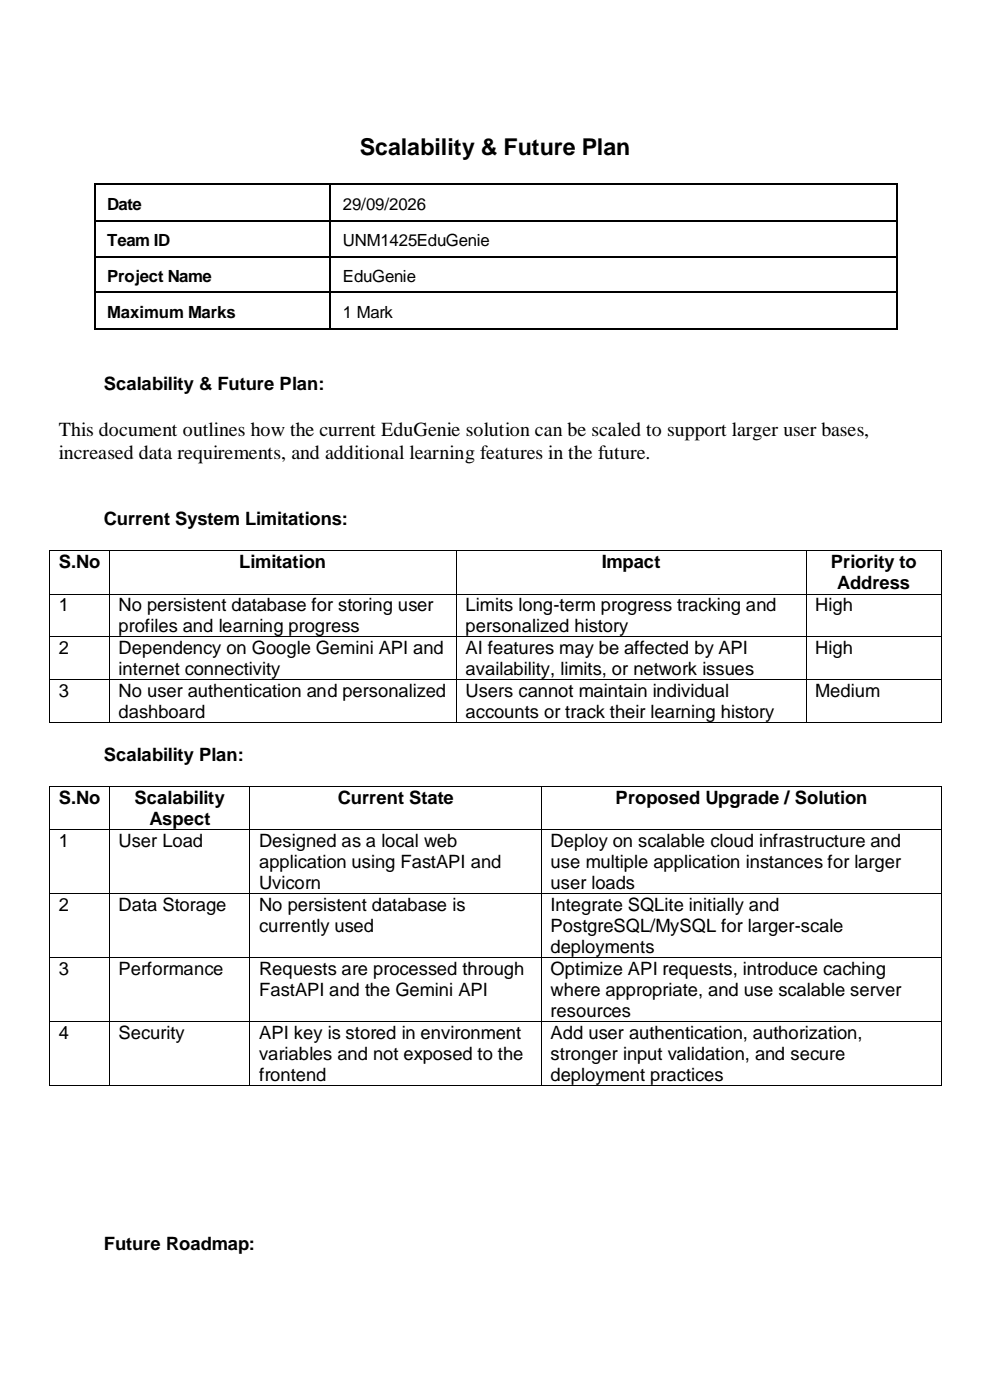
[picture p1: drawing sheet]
<svg xmlns="http://www.w3.org/2000/svg" width="210mm" height="297mm" viewBox="0 0 210 297" stroke-linecap="round" stroke-linejoin="round" font-family="sans-serif">
<defs><g id="words">
<text font-size="4.9" x="76.3" y="32.9">Scalability &amp; Future Plan</text>
<g font-size="4.2">
<text x="12.5" y="92.6">This document outlines how the current EduGenie solution can be scaled to support larger user bases,</text>
<text x="12.5" y="97.5">increased data requirements, and additional learning features in the future.</text>
</g>
<g font-size="3.9">
<text x="22" y="82.8">Scalability &amp; Future Plan:</text>
<text x="22" y="111.4">Current System Limitations:</text>
<text x="12.5" y="120.5">S.No</text>
<text x="50.7" y="120.5">Limitation</text>
<text x="127.6" y="120.5">Impact</text>
<text x="176.3" y="120.5">Priority to</text>
<text x="177.6" y="125">Address</text>
<text x="12.5" y="129.7">1</text>
<text x="25.2" y="129.7">No persistent database for storing user</text>
<text x="98.8" y="129.7">Limits long-term progress tracking and</text>
<text x="173" y="129.7">High</text>
<text x="25.2" y="134.2">profiles and learning progress</text>
<text x="98.8" y="134.2">personalized history</text>
<text x="12.5" y="138.8">2</text>
<text x="25.2" y="138.8">Dependency on Google Gemini API and</text>
<text x="25.2" y="143.3">internet connectivity</text>
<text x="98.8" y="138.8">AI features may be affected by API</text>
<text x="98.8" y="143.3">availability, limits, or network issues</text>
<text x="173" y="138.8">High</text>
<text x="12.5" y="147.9">3</text>
<text x="25.2" y="147.9">No user authentication and personalized</text>
<text x="98.8" y="147.9">Users cannot maintain individual</text>
<text x="173" y="147.9">Medium</text>
<text x="25.2" y="152.4">dashboard</text>
<text x="98.8" y="152.4">accounts or track their learning history</text>
<text x="22" y="161.4">Scalability Plan:</text>
<text x="12.5" y="170.5">S.No</text>
<text x="28.5" y="170.5">Scalability</text>
<text x="71.7" y="170.5">Current State</text>
<text x="130.6" y="170.5">Proposed Upgrade / Solution</text>
<text x="12.5" y="179.7">1</text>
<text x="25.2" y="179.7">User Load</text>
<text x="31.7" y="175">Aspect</text>
<text x="55" y="179.7">Designed as a local web</text>
<text x="116.8" y="179.7">Deploy on scalable cloud infrastructure and</text>
<text x="55" y="184.1">application using FastAPI and</text>
<text x="116.8" y="184.1">use multiple application instances for larger</text>
<text x="55" y="188.6">Uvicorn</text>
<text x="116.8" y="188.6">user loads</text>
<text x="12.5" y="193.3">2</text>
<text x="25.2" y="193.3">Data Storage</text>
<text x="55" y="193.3">No persistent database is</text>
<text x="55" y="197.7">currently used</text>
<text x="116.8" y="193.3">Integrate SQLite initially and</text>
<text x="116.8" y="197.7">PostgreSQL/MySQL for larger-scale</text>
<text x="116.8" y="202.2">deployments</text>
<text x="12.5" y="206.8">3</text>
<text x="25.2" y="206.8">Performance</text>
<text x="55" y="206.8">Requests are processed through</text>
<text x="116.8" y="206.8">Optimize API requests, introduce caching</text>
<text x="55" y="211.3">FastAPI and the Gemini API</text>
<text x="116.8" y="211.3">where appropriate, and use scalable server</text>
<text x="116.8" y="215.7">resources</text>
<text x="12.5" y="220.4">4</text>
<text x="25.2" y="220.4">Security</text>
<text x="55" y="220.4">API key is stored in environment</text>
<text x="116.8" y="220.4">Add user authentication, authorization,</text>
<text x="55" y="224.9">variables and not exposed to the</text>
<text x="116.8" y="224.9">stronger input validation, and secure</text>
<text x="55" y="229.3">frontend</text>
<text x="116.8" y="229.3">deployment practices</text>
<text x="22" y="265.1">Future Roadmap:</text>
</g>
<g font-size="3.6">
<text x="22.7" y="44.5">Date</text>
<text x="72.8" y="44.6">29/09/2026</text>
<text x="22.7" y="52.1">Team ID</text>
<text x="72.8" y="52.2">UNM1425EduGenie</text>
<text x="22.7" y="59.8">Project Name</text>
<text x="72.8" y="59.9">EduGenie</text>
<text x="22.7" y="67.4">Maximum Marks</text>
<text x="72.8" y="67.5">1 Mark</text>
</g>
</g></defs>
<g fill="#000">
<path d="M20.1 39h.3v.3h-.3z" fill-rule="evenodd"/>
<path d="M20.1 39h.3v.3h-.3z" fill-rule="evenodd"/>
<path d="M69.9 39h.3v.3h-.3z" fill-rule="evenodd"/>
<path d="M190.2 39h.3v.3h-.3z" fill-rule="evenodd"/>
<path d="M190.2 39h.3v.3h-.3z" fill-rule="evenodd"/>
<path d="M20.1 46.7h.3v.3h-.3z" fill-rule="evenodd"/>
<path d="M20.1 54.5h.3v.3h-.3z" fill-rule="evenodd"/>
<path d="M69.9 46.7h.3v.3h-.3z" fill-rule="evenodd"/>
<path d="M69.9 54.5h.3v.3h-.3z" fill-rule="evenodd"/>
<path d="M190.2 46.7h.3v.3h-.3z" fill-rule="evenodd"/>
<path d="M190.2 54.5h.3v.3h-.3z" fill-rule="evenodd"/>
<path d="M20.1 61.8h.3v.4h-.3z" fill-rule="evenodd"/>
<path d="M20.1 69.6h.3v.4h-.3z" fill-rule="evenodd"/>
<path d="M20.1 69.6h.3v.4h-.3z" fill-rule="evenodd"/>
<path d="M69.9 61.8h.3v.4h-.3z" fill-rule="evenodd"/>
<path d="M69.9 69.6h.3v.4h-.3z" fill-rule="evenodd"/>
<path d="M190.2 61.8h.3v.4h-.3z" fill-rule="evenodd"/>
<path d="M190.2 69.6h.3v.4h-.3z" fill-rule="evenodd"/>
<path d="M190.2 69.6h.3v.4h-.3z" fill-rule="evenodd"/>
<path d="M10.4 116.8h.2v.2h-.2z" fill-rule="evenodd"/>
<path d="M10.4 116.8h.2v.2h-.2z" fill-rule="evenodd"/>
<path d="M23.1 116.8h.2v.2h-.2z" fill-rule="evenodd"/>
<path d="M96.7 116.8h.2v.2h-.2z" fill-rule="evenodd"/>
<path d="M170.9 116.8h.2v.2h-.2z" fill-rule="evenodd"/>
<path d="M199.6 116.8h.2v.2h-.2z" fill-rule="evenodd"/>
<path d="M199.6 116.8h.2v.2h-.2z" fill-rule="evenodd"/>
<path d="M10.4 125.9h.2v.2h-.2z" fill-rule="evenodd"/>
<path d="M10.4 135h.2v.2h-.2z" fill-rule="evenodd"/>
<path d="M23.1 125.9h.2v.2h-.2z" fill-rule="evenodd"/>
<path d="M23.1 135h.2v.2h-.2z" fill-rule="evenodd"/>
<path d="M96.7 125.9h.2v.2h-.2z" fill-rule="evenodd"/>
<path d="M96.7 135h.2v.2h-.2z" fill-rule="evenodd"/>
<path d="M170.9 125.9h.2v.2h-.2z" fill-rule="evenodd"/>
<path d="M170.9 135h.2v.2h-.2z" fill-rule="evenodd"/>
<path d="M199.6 125.9h.2v.2h-.2z" fill-rule="evenodd"/>
<path d="M199.6 135h.2v.2h-.2z" fill-rule="evenodd"/>
<path d="M10.4 144.1h.2v.2h-.2z" fill-rule="evenodd"/>
<path d="M10.4 153.2h.2v.2h-.2z" fill-rule="evenodd"/>
<path d="M10.4 153.2h.2v.2h-.2z" fill-rule="evenodd"/>
<path d="M23.1 144.1h.2v.2h-.2z" fill-rule="evenodd"/>
<path d="M23.1 153.2h.2v.2h-.2z" fill-rule="evenodd"/>
<path d="M96.7 144.1h.2v.2h-.2z" fill-rule="evenodd"/>
<path d="M96.7 153.2h.2v.2h-.2z" fill-rule="evenodd"/>
<path d="M170.9 144.1h.2v.2h-.2z" fill-rule="evenodd"/>
<path d="M170.9 153.2h.2v.2h-.2z" fill-rule="evenodd"/>
<path d="M199.6 144.1h.2v.2h-.2z" fill-rule="evenodd"/>
<path d="M199.6 153.2h.2v.2h-.2z" fill-rule="evenodd"/>
<path d="M199.6 153.2h.2v.2h-.2z" fill-rule="evenodd"/>
<path d="M10.4 166.8h.2v.1h-.2z" fill-rule="evenodd"/>
<path d="M10.4 166.8h.2v.1h-.2z" fill-rule="evenodd"/>
<path d="M10.4 175.9h.2v.2h-.2z" fill-rule="evenodd"/>
<path d="M23.1 166.8h.2v.1h-.2z" fill-rule="evenodd"/>
<path d="M23.1 175.9h.2v.2h-.2z" fill-rule="evenodd"/>
<path d="M52.9 166.8h.2v.1h-.2z" fill-rule="evenodd"/>
<path d="M52.9 175.9h.2v.2h-.2z" fill-rule="evenodd"/>
<path d="M114.8 166.8h.1v.1h-.1z" fill-rule="evenodd"/>
<path d="M114.8 175.9h.1v.2h-.1z" fill-rule="evenodd"/>
<path d="M199.6 166.8h.2v.1h-.2z" fill-rule="evenodd"/>
<path d="M199.6 166.8h.2v.1h-.2z" fill-rule="evenodd"/>
<path d="M199.6 175.9h.2v.2h-.2z" fill-rule="evenodd"/>
<path d="M10.4 189.4h.2v.2h-.2z" fill-rule="evenodd"/>
<path d="M23.1 189.4h.2v.2h-.2z" fill-rule="evenodd"/>
<path d="M52.9 189.4h.2v.2h-.2z" fill-rule="evenodd"/>
<path d="M114.8 189.4h.1v.2h-.1z" fill-rule="evenodd"/>
<path d="M199.6 189.4h.2v.2h-.2z" fill-rule="evenodd"/>
<path d="M10.4 203h.2v.2h-.2z" fill-rule="evenodd"/>
<path d="M10.4 216.6h.2v.1h-.2z" fill-rule="evenodd"/>
<path d="M23.1 203h.2v.2h-.2z" fill-rule="evenodd"/>
<path d="M23.1 216.6h.2v.1h-.2z" fill-rule="evenodd"/>
<path d="M52.9 203h.2v.2h-.2z" fill-rule="evenodd"/>
<path d="M52.9 216.6h.2v.1h-.2z" fill-rule="evenodd"/>
<path d="M114.8 203h.1v.2h-.1z" fill-rule="evenodd"/>
<path d="M114.8 216.6h.1v.1h-.1z" fill-rule="evenodd"/>
<path d="M199.6 203h.2v.2h-.2z" fill-rule="evenodd"/>
<path d="M199.6 216.6h.2v.1h-.2z" fill-rule="evenodd"/>
<path d="M10.4 230.2h.2v.2h-.2z" fill-rule="evenodd"/>
<path d="M10.4 230.2h.2v.2h-.2z" fill-rule="evenodd"/>
<path d="M23.1 230.2h.2v.2h-.2z" fill-rule="evenodd"/>
<path d="M52.9 230.2h.2v.2h-.2z" fill-rule="evenodd"/>
<path d="M114.8 230.2h.1v.2h-.1z" fill-rule="evenodd"/>
<path d="M199.6 230.2h.2v.2h-.2z" fill-rule="evenodd"/>
<path d="M199.6 230.2h.2v.2h-.2z" fill-rule="evenodd"/>
</g>
<g fill="none" stroke="#000" stroke-width=".34">
<path d="M20.2 39.3v7.4M20.4 39.1h49.5M70 39.3v7.4M70.2 39.1h120M190.3 39.3v7.4M20.2 47v7.5M20.2 54.8v7M20.4 46.8h49.5M20.4 54.6h49.5M70 47v7.5M70 54.8v7M70.2 46.8h120"/>
<path d="M70.2 54.6h120M190.3 47v7.5M190.3 54.8v7M20.2 62.2v7.4M20.4 62h49.5M20.4 69.8h49.5M70 62.2v7.4M70.2 62h120M70.2 69.8h120M190.3 62.2v7.4"/>
</g>
<g fill="none" stroke="#000" stroke-width=".21">
<path d="M10.5 117v8.9M10.6 116.9h12.5M23.2 117v8.9M23.3 116.9h73.4M96.8 117v8.9M96.9 116.9h74M171 117v8.9M171.1 116.9h28.5M199.7 117v8.9M10.5 126.1v8.9M10.5 135.2v8.9M10.6 126h12.5"/>
<path d="M10.6 135.1h12.5M23.2 126.1v8.9M23.2 135.2v8.9M23.3 126h73.4M23.3 135.1h73.4M96.8 126.1v8.9M96.8 135.2v8.9M96.9 126h74M96.9 135.1h74M171 126.1v8.9M171 135.2v8.9M171.1 126h28.5"/>
<path d="M171.1 135.1h28.5M199.7 126.1v8.9M199.7 135.2v8.9M10.5 144.3v8.9M10.6 144.2h12.5M10.6 153.3h12.5M23.2 144.3v8.9M23.3 144.2h73.4M23.3 153.3h73.4M96.8 144.3v8.9M96.9 144.2h74M96.9 153.3h74"/>
<path d="M171 144.3v8.9M171.1 144.2h28.5M171.1 153.3h28.5M199.7 144.3v8.9M10.5 166.9v9M10.5 176.1v13.3M10.6 166.8h12.5M10.6 176h12.5M23.2 166.9v9M23.2 176.1v13.3M23.3 166.8h29.6M23.3 176h29.6"/>
<path d="M53 166.9v9M53 176.1v13.3M53.1 166.8h61.7M53.1 176h61.7M114.9 166.9v9M114.9 176.1v13.3M114.9 166.8h84.7M114.9 176h84.7M199.7 166.9v9M199.7 176.1v13.3M10.5 189.6v13.4M10.6 189.5h12.5"/>
<path d="M23.2 189.6v13.4M23.3 189.5h29.6M53 189.6v13.4M53.1 189.5h61.7M114.9 189.6v13.4M114.9 189.5h84.7M199.7 189.6v13.4M10.5 203.2v13.4M10.5 216.7v13.5M10.6 203.1h12.5M10.6 216.6h12.5M23.2 203.2v13.4"/>
<path d="M23.2 216.7v13.5M23.3 203.1h29.6M23.3 216.6h29.6M53 203.2v13.4M53 216.7v13.5M53.1 203.1h61.7M53.1 216.6h61.7M114.9 203.2v13.4M114.9 216.7v13.5M114.9 203.1h84.7M114.9 216.6h84.7M199.7 203.2v13.4"/>
<path d="M199.7 216.7v13.5M10.6 230.3h12.5M23.3 230.3h29.6M53.1 230.3h61.7M114.9 230.3h84.7"/>
</g>
<use href="#words"/>
</svg>
